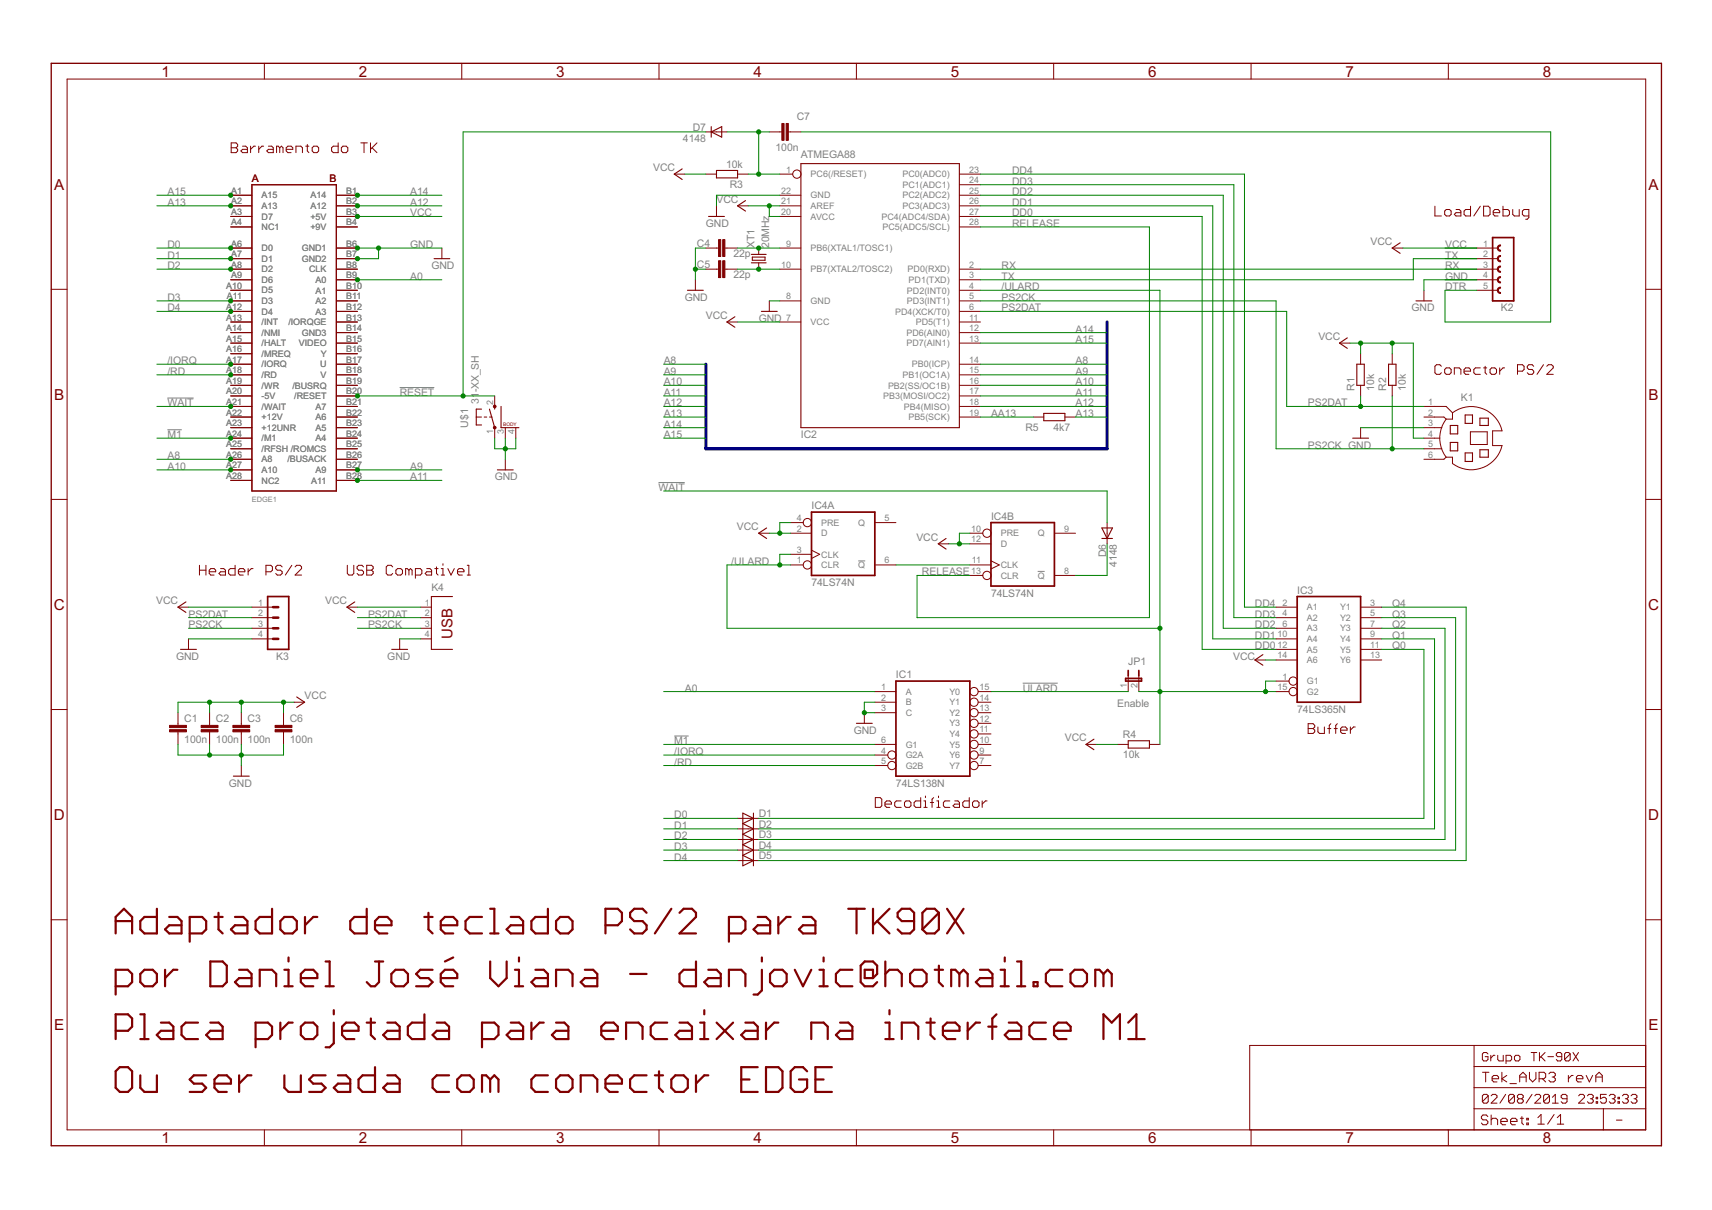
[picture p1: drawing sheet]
<svg xmlns="http://www.w3.org/2000/svg" width="297mm" height="210mm" viewBox="0 0 297 210" stroke-linecap="round" stroke-linejoin="round" font-family="sans-serif">
<defs><g id="words">
<g font-size="2.9" fill="#800000">
<text x="28" y="13.3">1</text>
<text x="62.3" y="13.3">2</text>
<text x="96.5" y="13.3">3</text>
<text x="130.7" y="13.3">4</text>
<text x="165" y="13.3">5</text>
<text x="199.2" y="13.3">6</text>
<text x="233.4" y="13.3">7</text>
<text x="267.7" y="13.3">8</text>
<text x="9.4" y="32.9">A</text>
<text x="286" y="32.9">A</text>
<text x="9.4" y="69.3">B</text>
<text x="286" y="69.3">B</text>
<text x="9.3" y="105.8">C</text>
<text x="286" y="105.8">C</text>
<text x="78.5" y="110.8" transform="rotate(-90 78.5 110.8)">USB</text>
<text x="9.3" y="142.3">D</text>
<text x="286" y="142.3">D</text>
<text x="9.4" y="178.7">E</text>
<text x="286" y="178.7">E</text>
<text x="28" y="198.3">1</text>
<text x="62.3" y="198.3">2</text>
<text x="96.5" y="198.3">3</text>
<text x="130.7" y="198.3">4</text>
<text x="165" y="198.3">5</text>
<text x="199.2" y="198.3">6</text>
<text x="233.4" y="198.3">7</text>
<text x="267.7" y="198.3">8</text>
</g>
<g font-size="2" fill="#808080">
<text x="120.2" y="22.7">D7</text>
<text x="138.2" y="20.8">C7</text>
<text x="113.3" y="29.7">VCC</text>
<text x="118.5" y="24.6">4148</text>
<text x="126" y="29.1">10k</text>
<text x="134.6" y="26.3">100n</text>
<text x="139" y="27.5">ATMEGA88</text>
<text x="29" y="33.9">A15</text>
<text x="29" y="35.7">A13</text>
<text x="71.2" y="33.9">A14</text>
<text x="71.2" y="35.7">A12</text>
<text x="124.3" y="35.2">VCC</text>
<text x="126.6" y="32.6">R3</text>
<text x="175.6" y="30.2">DD4</text>
<text x="175.6" y="32">DD3</text>
<text x="175.6" y="33.9">DD2</text>
<text x="175.6" y="35.7">DD1</text>
<text x="71.2" y="37.5">VCC</text>
<text x="122.5" y="39.4">GND</text>
<text x="175.6" y="37.5">DD0</text>
<text x="175.6" y="39.4">RELEASE</text>
<text x="29" y="43">D0</text>
<text x="29" y="44.9">D1</text>
<text x="29" y="46.7">D2</text>
<text x="71.2" y="43">GND</text>
<text x="74.8" y="46.7">GND</text>
<text x="120.9" y="42.8">C4</text>
<text x="120.9" y="46.4">C5</text>
<text x="127.2" y="44.6">22p</text>
<text x="130.9" y="43" transform="rotate(-90 130.9 43)">XT1</text>
<text x="133.5" y="43" transform="rotate(-90 133.5 43)">20MHz</text>
<text x="173.8" y="46.7">RX</text>
<text x="237.8" y="42.5">VCC</text>
<text x="250.7" y="43">VCC</text>
<text x="250.7" y="46.7">RX</text>
<text x="250.7" y="44.9">TX</text>
<text x="29" y="52.2">D3</text>
<text x="71.2" y="48.5">A0</text>
<text x="118.8" y="52.2">GND</text>
<text x="127.2" y="48.3">22p</text>
<text x="173.8" y="52.2">PS2CK</text>
<text x="173.8" y="50.4">/ULARD</text>
<text x="173.8" y="48.5">TX</text>
<text x="250.7" y="48.5">GND</text>
<text x="250.7" y="50.4">DTR</text>
<text x="29" y="54">D4</text>
<text x="122.5" y="55.3">VCC</text>
<text x="131.6" y="55.9">GND</text>
<text x="173.8" y="54">PS2DAT</text>
<text x="186.6" y="59.5">A15</text>
<text x="186.6" y="57.7">A14</text>
<text x="228.7" y="59">VCC</text>
<text x="244.9" y="54">GND</text>
<text x="260.4" y="54">K2</text>
<text x="29" y="63.2">/IORQ</text>
<text x="29" y="65">/RD</text>
<text x="115.1" y="65">A9</text>
<text x="115.1" y="63.2">A8</text>
<text x="186.6" y="65">A9</text>
<text x="186.6" y="63.2">A8</text>
<text x="29" y="70.5">WAIT</text>
<text x="69.3" y="68.7">RESET</text>
<text x="83.1" y="70.1" transform="rotate(-90 83.1 70.1)">31-X _SH</text>
<text x="115.1" y="70.5">A12</text>
<text x="115.1" y="68.7">A11</text>
<text x="115.1" y="66.9">A10</text>
<text x="186.6" y="70.5">A12</text>
<text x="186.6" y="68.7">A11</text>
<text x="186.6" y="66.9">A10</text>
<text x="226.9" y="70.5">PS2DAT</text>
<text x="235" y="67.8" transform="rotate(-90 235 67.8)">R1</text>
<text x="238.4" y="67.8" transform="rotate(-90 238.4 67.8)">10k</text>
<text x="240.5" y="67.8" transform="rotate(-90 240.5 67.8)">R2</text>
<text x="243.9" y="67.8" transform="rotate(-90 243.9 67.8)">10k</text>
<text x="253.5" y="69.6">K1</text>
<text x="29" y="76">M1</text>
<text x="81.3" y="74.2" transform="rotate(-90 81.3 74.2)">U$1</text>
<text x="115.1" y="76">A15</text>
<text x="115.1" y="74.2">A14</text>
<text x="115.1" y="72.3">A13</text>
<text x="139" y="76">IC2</text>
<text x="171.9" y="72.3">AA13</text>
<text x="177.9" y="74.7">R5</text>
<text x="182.8" y="74.7">4k7</text>
<text x="186.6" y="72.3">A13</text>
<text x="226.9" y="77.8">PS2CK GND</text>
<text x="29" y="81.5">A10</text>
<text x="29" y="79.7">A8</text>
<text x="71.2" y="81.5">A9</text>
<text x="71.2" y="83.3">A11</text>
<text x="85.8" y="83.3">GND</text>
<text x="114.3" y="85.2">WAIT</text>
<text x="140.8" y="88.4">IC4A</text>
<text x="127.8" y="92">VCC</text>
<text x="159" y="93.8">VCC</text>
<text x="171.9" y="90.2">IC4B</text>
<text x="126.9" y="98">/ULARD</text>
<text x="140.8" y="101.7">74LS74N</text>
<text x="160" y="99.8">RELEASE</text>
<text x="191.9" y="96.6" transform="rotate(-90 191.9 96.6)">D6</text>
<text x="193.8" y="98.3" transform="rotate(-90 193.8 98.3)">4148</text>
<text x="27.1" y="104.8">VCC</text>
<text x="32.7" y="107.2">PS2DAT</text>
<text x="56.4" y="104.8">VCC</text>
<text x="63.9" y="107.2">PS2DAT</text>
<text x="74.8" y="102.6">K4</text>
<text x="171.9" y="103.5">74LS74N</text>
<text x="217.7" y="105.3">DD4</text>
<text x="217.7" y="107.2">DD3</text>
<text x="225.1" y="103">IC3</text>
<text x="241.6" y="107.2">Q3</text>
<text x="241.6" y="105.3">Q4</text>
<text x="32.7" y="109">PS2CK</text>
<text x="63.9" y="109">PS2CK</text>
<text x="217.7" y="109">DD2</text>
<text x="217.7" y="110.8">DD1</text>
<text x="217.7" y="112.7">DD0</text>
<text x="241.6" y="112.7">Q0</text>
<text x="241.6" y="109">Q2</text>
<text x="241.6" y="110.8">Q1</text>
<text x="30.6" y="114.5">GND</text>
<text x="47.9" y="114.5">K3</text>
<text x="67.2" y="114.5">GND</text>
<text x="118.8" y="120">A0</text>
<text x="155.5" y="117.7">IC1</text>
<text x="177.4" y="120">ULARD</text>
<text x="195.8" y="115.4">JP1</text>
<text x="214" y="114.5">VCC</text>
<text x="32" y="125.2">C1</text>
<text x="37.5" y="125.2">C2</text>
<text x="43" y="125.2">C3</text>
<text x="50.3" y="125.2">C6</text>
<text x="52.9" y="121.3">VCC</text>
<text x="193.8" y="122.6">Enable</text>
<text x="225.1" y="123.6">74LS365N</text>
<text x="32" y="128.9">100n</text>
<text x="37.5" y="128.9">100n</text>
<text x="43" y="128.9">100n</text>
<text x="50.3" y="128.9">100n</text>
<text x="117" y="131">/IORQ</text>
<text x="117" y="129.1">M1</text>
<text x="148.1" y="127.3">GND</text>
<text x="184.8" y="128.6">VCC</text>
<text x="194.8" y="131.5">10k</text>
<text x="194.8" y="128.1">R4</text>
<text x="39.7" y="136.5">GND</text>
<text x="117" y="132.8">/RD</text>
<text x="155.5" y="136.5">74LS138N</text>
<text x="117" y="142">D0</text>
<text x="117" y="143.8">D1</text>
<text x="131.6" y="143.6">D2</text>
<text x="131.6" y="141.8">D1</text>
<text x="117" y="145.6">D2</text>
<text x="117" y="147.5">D3</text>
<text x="117" y="149.3">D4</text>
<text x="131.6" y="147.3">D4</text>
<text x="131.6" y="145.4">D3</text>
<text x="131.6" y="149.1">D5</text>
</g>
<g font-size="2" fill="#800000">
<text x="43.7" y="31.5">A</text>
<text x="57.1" y="31.5">B</text>
</g>
<g font-size="1.7" fill="#808080">
<text x="136.4" y="30">1</text>
<text x="168.1" y="30">23</text>
<text x="40.1" y="33.6">A1</text>
<text x="40.1" y="35.5">A2</text>
<text x="45.4" y="34.4">A15</text>
<text x="53.9" y="34.4">A14</text>
<text x="60" y="35.5">B2</text>
<text x="60" y="33.6">B1</text>
<text x="135.5" y="33.6">22</text>
<text x="135.5" y="35.5">21</text>
<text x="140.7" y="34.4">GND</text>
<text x="140.7" y="30.8">PC6(/RESET)</text>
<text x="156.6" y="34.4">PC2(ADC2)</text>
<text x="156.6" y="32.6">PC1(ADC1)</text>
<text x="156.6" y="30.8">PC0(ADC0)</text>
<text x="168.1" y="35.5">26</text>
<text x="168.1" y="33.6">25</text>
<text x="168.1" y="31.8">24</text>
<text x="40.1" y="37.3">A3</text>
<text x="40.1" y="39.1">A4</text>
<text x="45.4" y="36.3">A13</text>
<text x="45.4" y="38.1">D7</text>
<text x="45.4" y="39.9">NC1</text>
<text x="53.9" y="39.9">+9V</text>
<text x="53.9" y="38.1">+5V</text>
<text x="53.9" y="36.3">A12</text>
<text x="60" y="39.1">B4</text>
<text x="60" y="37.3">B3</text>
<text x="135.5" y="37.3">20</text>
<text x="140.7" y="36.3">AREF</text>
<text x="140.7" y="38.1">AVCC</text>
<text x="153" y="38.1">PC4(ADC4/SDA)</text>
<text x="153.1" y="39.9">PC5(ADC5/SCL)</text>
<text x="156.6" y="36.3">PC3(ADC3)</text>
<text x="168.1" y="39.1">28</text>
<text x="168.1" y="37.3">27</text>
<text x="40.1" y="42.8">A6</text>
<text x="40.1" y="44.6">A7</text>
<text x="40.1" y="46.4">A8</text>
<text x="45.4" y="43.6">D0</text>
<text x="45.4" y="45.4">D1</text>
<text x="45.4" y="47.2">D2</text>
<text x="52.4" y="45.4">GND2</text>
<text x="52.4" y="43.6">GND1</text>
<text x="53.6" y="47.3">CLK</text>
<text x="60" y="46.4">B8</text>
<text x="60" y="44.6">B7</text>
<text x="60" y="42.8">B6</text>
<text x="135.5" y="46.4">10</text>
<text x="136.4" y="42.8">9</text>
<text x="140.7" y="47.2">PB7(XTAL2/TOSC2)</text>
<text x="140.7" y="43.6">PB6(XTAL1/TOSC1)</text>
<text x="157.5" y="47.3">PD0(RXD)</text>
<text x="168.1" y="46.4">2</text>
<text x="257.3" y="42.8">1</text>
<text x="257.3" y="44.6">2</text>
<text x="257.3" y="46.4">3</text>
<text x="39.2" y="50.1">A10</text>
<text x="39.2" y="53.8">A12</text>
<text x="39.3" y="51.9">A11</text>
<text x="40.1" y="48.3">A9</text>
<text x="45.4" y="49.1">D6</text>
<text x="45.4" y="50.9">D5</text>
<text x="45.4" y="52.7">D3</text>
<text x="54.8" y="52.7">A2</text>
<text x="54.8" y="50.9">A1</text>
<text x="54.8" y="49.1">A0</text>
<text x="60" y="53.8">B12</text>
<text x="60" y="51.9">B11</text>
<text x="60" y="50.1">B10</text>
<text x="60" y="48.3">B9</text>
<text x="136.4" y="51.9">8</text>
<text x="140.7" y="52.7">GND</text>
<text x="157.4" y="52.7">PD3(INT1)</text>
<text x="157.4" y="50.9">PD2(INT0)</text>
<text x="157.6" y="49.1">PD1(TXD)</text>
<text x="168.1" y="53.8">6</text>
<text x="168.1" y="51.9">5</text>
<text x="168.1" y="50.1">4</text>
<text x="168.1" y="48.3">3</text>
<text x="257.3" y="48.3">4</text>
<text x="257.3" y="50.1">5</text>
<text x="39.2" y="55.6">A13</text>
<text x="39.2" y="57.4">A14</text>
<text x="39.2" y="59.3">A15</text>
<text x="45.4" y="54.6">D4</text>
<text x="45.4" y="56.4">/INT</text>
<text x="45.4" y="58.2">/NMI</text>
<text x="50" y="56.4">/IORQGE</text>
<text x="52.4" y="58.2">GND3</text>
<text x="54.8" y="54.6">A3</text>
<text x="60" y="57.4">B14</text>
<text x="60" y="59.3">B15</text>
<text x="60" y="55.6">B13</text>
<text x="136.4" y="55.6">7</text>
<text x="140.7" y="56.4">VCC</text>
<text x="155.3" y="54.6">PD4(XCK/T0)</text>
<text x="157.3" y="58.2">PD6(AIN0)</text>
<text x="158.9" y="56.4">PD5(T1)</text>
<text x="168.1" y="59.3">13</text>
<text x="168.1" y="57.4">12</text>
<text x="168.1" y="55.6">11</text>
<text x="39.2" y="61.1">A16</text>
<text x="39.2" y="62.9">A17</text>
<text x="39.2" y="64.8">A18</text>
<text x="45.4" y="60.1">/HALT</text>
<text x="45.4" y="61.9">/MREQ</text>
<text x="45.4" y="63.7">/IORQ</text>
<text x="45.4" y="65.6">/RD</text>
<text x="51.8" y="60.1">VIDEO</text>
<text x="55.5" y="63.7">U</text>
<text x="55.6" y="65.6">V</text>
<text x="55.7" y="61.9">Y</text>
<text x="60" y="64.8">B18</text>
<text x="60" y="62.9">B17</text>
<text x="60" y="61.1">B16</text>
<text x="156.6" y="65.6">PB1(OC1A)</text>
<text x="157.3" y="60.1">PD7(AIN1)</text>
<text x="158.2" y="63.7">PB0(ICP)</text>
<text x="168.1" y="64.8">15</text>
<text x="168.1" y="62.9">14</text>
<text x="39.2" y="66.6">A19</text>
<text x="39.2" y="68.4">A20</text>
<text x="39.2" y="70.3">A21</text>
<text x="45.4" y="67.4">/WR</text>
<text x="45.4" y="69.2">-5V</text>
<text x="45.4" y="71.1">/WAIT</text>
<text x="50.7" y="67.4">/BUSRQ</text>
<text x="51.1" y="69.2">/RESET</text>
<text x="54.8" y="71.1">A7</text>
<text x="60" y="70.3">B21</text>
<text x="60" y="68.4">B20</text>
<text x="60" y="66.6">B19</text>
<text x="85.6" y="70.3" transform="rotate(-90 85.6 70.3)">2</text>
<text x="153.2" y="69.2">PB3(MOSI/OC2)</text>
<text x="154.1" y="67.4">PB2(SS/OC1B)</text>
<text x="156.8" y="71.1">PB4(MISO)</text>
<text x="168.1" y="70.3">18</text>
<text x="168.1" y="68.4">17</text>
<text x="168.1" y="66.6">16</text>
<text x="247.8" y="70.3">1</text>
<text x="39.2" y="72.1">A22</text>
<text x="39.2" y="73.9">A23</text>
<text x="39.2" y="75.8">A24</text>
<text x="39.2" y="77.6">A25</text>
<text x="45.4" y="72.9">+12V</text>
<text x="45.4" y="74.7">+12UNR</text>
<text x="45.4" y="76.6">/M1</text>
<text x="54.8" y="76.6">A4</text>
<text x="54.8" y="74.7">A5</text>
<text x="54.8" y="72.9">A6</text>
<text x="60" y="77.6">B25</text>
<text x="60" y="75.8">B24</text>
<text x="60" y="73.9">B23</text>
<text x="60" y="72.1">B22</text>
<text x="85.6" y="75.3" transform="rotate(-90 85.6 75.3)">1</text>
<text x="87.4" y="75.3" transform="rotate(-90 87.4 75.3)">3</text>
<text x="89.2" y="75.3" transform="rotate(-90 89.2 75.3)">4</text>
<text x="157.6" y="72.9">PB5(SCK)</text>
<text x="168.1" y="72.1">19</text>
<text x="247.8" y="72.1">2</text>
<text x="247.8" y="73.9">3</text>
<text x="247.8" y="75.8">4</text>
<text x="247.8" y="77.6">5</text>
<text x="39.2" y="79.4">A26</text>
<text x="39.2" y="81.3">A27</text>
<text x="39.2" y="83.1">A28</text>
<text x="45.4" y="78.4">/RFSH //ROMCS</text>
<text x="45.4" y="80.2">A8</text>
<text x="45.4" y="82.1">A10</text>
<text x="45.4" y="83.9">NC2</text>
<text x="45.4" y="78.4">/RFSH ROMCS</text>
<text x="49.9" y="80.2">/BUSACK</text>
<text x="54" y="83.9">A11</text>
<text x="54.8" y="82.1">A9</text>
<text x="60" y="83.1">B28</text>
<text x="60" y="81.3">B27</text>
<text x="60" y="79.4">B26</text>
<text x="247.8" y="79.4">6</text>
<text x="138.2" y="92.2">2</text>
<text x="138.2" y="95.9">3</text>
<text x="138.2" y="90.4">4</text>
<text x="142.5" y="93">D</text>
<text x="142.5" y="91.2">PRE</text>
<text x="148.9" y="91.2">Q</text>
<text x="153.5" y="90.4">5</text>
<text x="168.5" y="94.1">12</text>
<text x="168.5" y="92.2">10</text>
<text x="173.6" y="94.9">D</text>
<text x="173.6" y="93">PRE</text>
<text x="180" y="93.1">Q</text>
<text x="184.6" y="92.2">9</text>
<text x="138.2" y="97.7">1</text>
<text x="142.5" y="98.5">CLR</text>
<text x="142.5" y="96.7">CLK</text>
<text x="148.9" y="98.5">Q</text>
<text x="153.5" y="97.7">6</text>
<text x="168.5" y="99.6">13</text>
<text x="168.6" y="97.7">11</text>
<text x="173.6" y="100.4">CLR</text>
<text x="173.6" y="98.5">CLK</text>
<text x="180" y="100.4">Q</text>
<text x="184.6" y="99.6">8</text>
<text x="44.8" y="105.1">1</text>
<text x="44.8" y="106.9">2</text>
<text x="73.7" y="105.1">1</text>
<text x="73.7" y="106.9">2</text>
<text x="222.5" y="105.1">2</text>
<text x="222.5" y="106.9">4</text>
<text x="226.8" y="105.9">A1</text>
<text x="226.8" y="107.7">A2</text>
<text x="232.5" y="105.9">Y1</text>
<text x="232.5" y="107.7">Y2</text>
<text x="237.8" y="105.1">3</text>
<text x="237.8" y="106.9">5</text>
<text x="44.8" y="108.7">3</text>
<text x="44.8" y="110.6">4</text>
<text x="73.7" y="108.7">3</text>
<text x="73.7" y="110.6">4</text>
<text x="221.7" y="110.6">10</text>
<text x="221.7" y="112.4">12</text>
<text x="222.5" y="108.7">6</text>
<text x="226.8" y="109.5">A3</text>
<text x="226.8" y="111.4">A4</text>
<text x="226.8" y="113.2">A5</text>
<text x="232.5" y="109.5">Y3</text>
<text x="232.5" y="111.4">Y4</text>
<text x="232.5" y="113.2">Y5</text>
<text x="237.8" y="108.7">7</text>
<text x="237.8" y="110.6">9</text>
<text x="237.8" y="112.4">11</text>
<text x="152.9" y="119.7">1</text>
<text x="170" y="119.7">15</text>
<text x="195.5" y="119.3" transform="rotate(-90 195.5 119.3)">1</text>
<text x="197.3" y="119.3" transform="rotate(-90 197.3 119.3)">2</text>
<text x="221.7" y="114.2">14</text>
<text x="221.7" y="119.7">15</text>
<text x="222.5" y="117.9">1</text>
<text x="226.8" y="118.7">G1</text>
<text x="226.8" y="115">A6</text>
<text x="232.5" y="115">Y6</text>
<text x="237.8" y="114.2">13</text>
<text x="152.9" y="121.6">2</text>
<text x="152.9" y="123.4">3</text>
<text x="157.1" y="120.5">A</text>
<text x="157.1" y="122.4">B</text>
<text x="157.1" y="124.2">C</text>
<text x="164.7" y="124.2">Y2</text>
<text x="164.7" y="122.4">Y1</text>
<text x="164.7" y="120.5">Y0</text>
<text x="170" y="125.2">12</text>
<text x="170" y="123.4">13</text>
<text x="170" y="121.6">14</text>
<text x="226.8" y="120.5">G2</text>
<text x="152.9" y="130.7">4</text>
<text x="152.9" y="128.9">6</text>
<text x="157.1" y="131.5">G2A</text>
<text x="157.1" y="129.7">G1</text>
<text x="164.7" y="131.5">Y6</text>
<text x="164.7" y="129.7">Y5</text>
<text x="164.7" y="127.9">Y4</text>
<text x="164.7" y="126">Y3</text>
<text x="170" y="130.7">9</text>
<text x="170" y="128.9">10</text>
<text x="170" y="127.1">11</text>
<text x="152.9" y="132.5">5</text>
<text x="157.1" y="133.4">G2B</text>
<text x="164.7" y="133.4">Y7</text>
<text x="170" y="132.5">7</text>
</g>
<text font-size="1.4" fill="#808080" x="43.7" y="87">EDGE1</text>
<text font-size=".9" fill="#800000" x="87.3" y="73.8">BODY</text>
</g></defs>
<path d="M29 69h4.6M29 74.5h2.5M69.3 67.2h6.1M114.3 83.7h4.5M148.9 97.3h1.2M180 99.1h1.3M177.4 118.5h6.1M117 127.7h2.5" fill="none" stroke="#808080" stroke-width=".17"/>
<g fill="none" stroke="#800000" stroke-width=".17">
<path d="M11.6 13.7h273.9v182.3h-273.9zM45.9 11v2.7M80.1 11v2.7M114.3 11v2.7M148.6 11v2.7M182.8 11v2.7M217.1 11v2.7M251.3 11v2.7M40 33.9h3.7M40 35.7h3.7M40 37.5h3.7M40 39.4h3.7"/>
<path d="M40.1 24.8h.9l.2 .3v.3l-.2 .2 .2 .3v.3l-.2 .3h-.9zM40.1 25.6h.9M42.1 25.4h.5l.3 .2v.9h-.8l-.3-.3 .3-.3h.8M43.5 25.4v1.1M44.3 25.4h-.3l-.5 .5M44.9 25.4v1.1M45.7 25.4h-.3l-.5 .5M46.6 25.4h.5l.3 .2v.9h-.8l-.3-.3 .3-.3h.8M48.5 25.6l-.2-.2h-.3v1.1M48.5 25.6v.9M48.5 25.6l.3-.2 .3 .2v.9M49.7 25.9h1.1v-.3l-.3-.2h-.5l-.3 .2v.6l.3 .3h.5"/>
<path d="M51.4 26.5v-1.1h.8l.3 .2v.9M53 25.4h.6M53.3 25.1v1.1l.3 .3M54.2 25.6l.2-.2h.6l.3 .2v.6l-.3 .3h-.6l-.2-.3zM58.4 33.9h3.6M58.4 35.7h3.6M58.4 37.5h3.6M58.4 39.4h3.6M58.7 24.8v1.7h-.9l-.3-.3v-.6l.3-.2h.9M59.2 25.6l.3-.2h.6l.2 .2v.6l-.2 .3h-.6l-.3-.3zM62.6 24.8h1.1M63.2 24.8v1.7"/>
<path d="M64.3 24.8v1.7M64.6 25.6l.8 .9M65.4 24.8l-1.1 1.1M117 30.2h1.8M122.5 30.2h1.8M122.5 22.9h3.6M124.3 35.7v1.8M128 35.7h1.8M128 30.2h1.8M133.5 22.9h2.2M135.3 33.9h3.7M135.3 35.7h3.7"/>
<path d="M135.3 37.5h3.7M135.3 30.2h2.2M136.8 22.9h2.2M166.5 33.9h3.6M166.5 35.7h3.6M166.5 37.5h3.6M166.5 39.4h3.6M166.5 30.2h3.6M166.5 32h3.6M249 35.8v1.7h1.1M250.9 36.3h.6l.3 .3v.6l-.3 .3h-.6l-.2-.3v-.6zM252.6 36.3h.6l.3 .3v.9h-.9l-.3-.3 .3-.3h.9"/>
<path d="M255.1 35.8v1.7h-.8l-.3-.3v-.6l.3-.3h.8M256.8 35.8l-1.1 1.7M257.4 35.8h.8l.3 .3v1.1l-.3 .3h-.8zM259.1 36.9h1.1v-.3l-.3-.3h-.5l-.3 .3v.6l.3 .3h.5M260.8 35.8v1.7h.8l.3-.3v-.6l-.3-.3h-.8M262.5 36.3v.9l.2 .3h.9v-1.2M265.3 37.5h-.9l-.3-.3v-.6l.3-.3h.9v1.4l-.3 .3h-.3M8.9 50.2h2.7M40 43h3.7M40 44.9h3.7M40 46.7h3.7M40 48.5h3.7"/>
<path d="M40 50.4h3.7M40 52.2h3.7M40 54h3.7M40 55.9h3.7M40 57.7h3.7M40 59.5h3.7M58.4 43h3.6M58.4 44.9h3.6M58.4 46.7h3.6M58.4 48.5h3.6M58.4 50.4h3.6M58.4 52.2h3.6"/>
<path d="M58.4 54h3.6M58.4 55.9h3.6M58.4 57.7h3.6M58.4 59.5h3.6M76.7 43v1.9M120.6 48.5v1.9M122.5 43h2.2M122.5 46.7h2.2M125.8 43h2.2M125.8 46.7h2.2M126.1 55.9h1.9M131.6 43v1.1"/>
<path d="M131.6 45.6v1.1M133.5 52.2v1.8M135.3 43h3.7M135.3 46.7h3.7M135.3 52.2h3.7M135.3 55.9h3.7M166.5 46.7h3.6M166.5 48.5h3.6M166.5 50.4h3.6M166.5 52.2h3.6M166.5 54h3.6M166.5 55.9h3.6"/>
<path d="M166.5 57.7h3.6M166.5 59.5h3.6M232.4 59.5h1.8M241.6 43h1.8M247.1 50.4v1.8M256.2 43h3.7M256.2 44.9h3.7M256.2 46.7h3.7M256.2 48.5h3.7M256.2 50.4h3.7M285.5 50.2h2.8M40 61.4h3.7"/>
<path d="M40 63.2h3.7M40 65h3.7M40 66.8h3.7M40 68.7h3.7M40 70.5h3.7M40 72.3h3.7M40 74.2h3.7M40 76h3.7M40 77.9h3.7M40 79.7h3.7M58.4 61.4h3.6M58.4 63.2h3.6"/>
<path d="M58.4 65h3.6M58.4 66.8h3.6M58.4 68.7h3.6M58.4 70.5h3.6M58.4 72.3h3.6M58.4 74.2h3.6M58.4 76h3.6M58.4 77.9h3.6M58.4 79.7h3.6M82.6 72.3h.9M84 72.3h.5M84.9 72.3h.5"/>
<path d="M85.8 68.7v1.8M85.8 74.2v1.8M87.7 74.2v1.8M87.7 79.7v1.8M89.5 74.2v1.8M166.5 63.2h3.6M166.5 65h3.6M166.5 66.8h3.6M166.5 68.7h3.6M166.5 70.5h3.6M166.5 72.3h3.6M179.3 72.3h1.8"/>
<path d="M184.8 72.3h1.8M236.1 61.4v1.8M236.1 66.8v1.9M236.1 74.2v1.8M241.6 61.4v1.8M241.6 66.8v1.9M247.1 70.5h3.8l1.1 1.1M247.1 72.3h3.4l.4 .4M247.1 74.2h3.1M247.1 76h2.7M247.1 77.9h3.1M250.1 63.5l-.3-.2h-.6l-.2 .2v1.2l.2 .2h.6l.3-.2"/>
<path d="M250.7 64.1l.2-.3h.6l.3 .3v.6l-.3 .2h-.6l-.2-.2zM250.9 72.7a5.5 5.5 0 0 0 0 6.6M250.9 79.3l-.4 .4h-3.4M252 71.6a5.5 5.5 0 0 1 8.6 3.1M252 71.6v1.1h-1.1M252.3 64.9v-1.1h.9l.3 .3v.8M254 64.4h1.1v-.3l-.2-.3h-.6l-.3 .3v.6l.3 .2h.6M255.1 74.9h2.9v2.2h-2.9zM256.8 63.8h-.8l-.3 .3v.6l.3 .2h.8M257.4 63.8h.6M257.7 63.5v1.2l.3 .2M258.5 64.1l.3-.3h.6l.3 .3v.6l-.3 .2h-.6l-.3-.2z"/>
<path d="M260.2 63.8v1.1M260.6 77.3a5.5 5.5 0 0 1-8.6 3.1v-1.1h-1.1M260.6 74.7h-1.6v2.6h1.6M261 63.8h-.2l-.6 .6M263.3 64.4h.8l.3-.3v-.6l-.3-.2h-.8v1.6M266.1 63.5l-.3-.2h-.5l-.3 .2v.3l.3 .3h.5l.3 .3v.3l-.3 .2h-.5l-.3-.2M267.8 63.3l-1.1 1.6M268.4 63.5l.2-.2h.6l.3 .2v.3l-1.1 1.1h1.1M8.9 86.6h2.7M34.6 98.1v1.7M34.6 98.9h1.1M35.7 98.1v1.7"/>
<path d="M36.3 99.2h1.1v-.3l-.3-.3h-.5l-.3 .3v.6l.3 .3h.5M38.3 98.6h.5l.3 .3v.9h-.8l-.3-.3 .3-.3h.8M40 81.5h3.7M40 83.3h3.7M40.8 98.1v1.7h-.8l-.3-.3v-.6l.3-.3h.8M41.4 99.2h1.1v-.3l-.3-.3h-.6l-.2 .3v.6l.2 .3h.6M43.1 98.6v1.2M43.9 98.6h-.3l-.5 .6M46.1 99.2h.9l.3-.3v-.6l-.3-.2h-.9v1.7M49 98.3l-.3-.2h-.6l-.3 .2v.3l.3 .3h.6l.3 .3v.3l-.3 .3h-.6l-.3-.3M50.6 98.1l-1.1 1.7M51.2 98.3l.3-.2h.5l.3 .2v.3l-1.1 1.2h1.1"/>
<path d="M58.4 81.5h3.6M58.4 83.3h3.6M60.3 98.1v1.4l.2 .3h.6l.3-.3v-1.4M63.1 98.3l-.3-.2h-.6l-.2 .2v.3l.2 .3h.6l.3 .3v.3l-.3 .3h-.6l-.2-.3M63.6 98.9h.9M63.6 98.1h.9l.2 .2v.3l-.2 .3 .2 .3v.3l-.2 .3h-.9zM68.1 98.3l-.2-.2h-.6l-.3 .2v1.2l.3 .3h.6l.2-.3M68.7 98.9l.3-.3h.5l.3 .3v.6l-.3 .3h-.5l-.3-.3zM71 98.9l-.3-.3h-.3v1.2M71 98.9v.9M71 98.9l.2-.3 .3 .3v.9M72.1 99.8h.8l.3-.3v-.6l-.3-.3h-.8v1.7"/>
<path d="M74 98.6h.6l.3 .3v.9h-.9l-.2-.3 .2-.3h.9M75.4 98.6h.6M75.7 98.3v1.2l.3 .3M76.6 99.8h.5M76.6 98.6h.3v1.2M76.9 97.8v.3M77.7 98.6l.6 1.2 .5-1.2M79.4 99.2h1.1v-.3l-.3-.3h-.5l-.3 .3v.6l.3 .3h.5M81.1 99.8h.5M81.1 98.1h.2v1.7M131.6 92.5h1.9M137.1 98h2.3"/>
<path d="M137.1 92.5h3.7M137.1 96.2h3.7M137.1 90.7h2.3M140.8 95.4l1.4 .8-1.4 .7M151.8 98h3.6M151.8 90.7h3.6M162.8 94.3h1.8M168.3 98h3.6M168.3 92.5h2.2M168.3 99.8h2.2M168.3 94.3h3.6M171.9 97.3l1.5 .7-1.5 .7"/>
<path d="M182.9 92.5h3.7M182.9 99.8h3.7M192.1 90.7v3.6M285.5 86.6h2.8M30.9 105.3h1.8M32.7 110.8v1.8M43.7 105.3h3.7M43.7 107.1h3.7M43.7 109h3.7M43.7 110.8h3.7M60.2 105.3h1.8M69.3 110.8v1.8"/>
<path d="M73 105.3h1.8M73 107.1h1.8M73 109h1.8M73 110.8h1.8M151.8 120h3.6M169.7 120h2.2M195.7 117.2v2.8M197.6 117.2v2.8M217.7 114.5h1.9M221.4 118.2h2.2M221.4 105.3h3.7M221.4 107.1h3.7"/>
<path d="M221.4 109h3.7M221.4 110.8h3.7M221.4 112.6h3.7M221.4 114.5h3.7M221.4 120h2.2M236.1 105.3h3.6M236.1 107.1h3.6M236.1 109h3.6M236.1 110.8h3.6M236.1 112.6h3.6M236.1 114.5h3.6M8.9 123.1h2.7"/>
<path d="M30.9 123.6v2.2M30.9 126.9v2.2M36.4 123.6v2.2M36.4 126.9v2.2M41.9 123.6v2.2M41.9 126.9v2.2M41.9 132.8v1.8M49.2 123.6v2.2M49.2 126.9v2.2M51 121.8h1.9M150 123.6v1.9M151.8 121.8h3.6"/>
<path d="M151.8 123.6h3.6M151.8 131h2.2M151.8 132.8h2.2M151.8 129.1h3.6M151.9 138.4h.8l.3 .2v1.2l-.3 .3h-.8zM153.5 139.5h1.2v-.3l-.3-.3h-.6l-.3 .3v.6l.3 .3h.6M156.4 138.9h-.9l-.3 .3v.6l.3 .3h.9M156.9 139.2l.3-.3h.6l.3 .3v.6l-.3 .3h-.6l-.3-.3zM159.7 138.4v1.7h-.8l-.3-.3v-.6l.3-.3h.8M160.3 138.9h.3v1.2M160.6 138.1v.3M161.4 139.2h.6"/>
<path d="M162 138.4l-.3 .2v1.5M162.5 138.9h.3v1.2M162.8 138.1v.3M164.8 138.9h-.8l-.3 .3v.6l.3 .3h.8M165.7 138.9h.5l.3 .3v.9h-.8l-.3-.3 .3-.3h.8M168.2 138.4v1.7h-.9l-.3-.3v-.6l.3-.3h.9M169 138.9h.6l.3 .3v.6l-.3 .3h-.6l-.3-.3v-.6zM169.7 121.8h2.2M169.7 123.6h2.2M169.7 131h2.2M169.7 132.8h2.2M169.7 129.1h2.2"/>
<path d="M169.7 127.3h2.2M169.7 125.5h2.2M170.4 138.9v1.2M171.3 138.9h-.3l-.6 .6M188.4 129.1h1.9M193.9 129.1h1.8M199.4 129.1h1.9M227 125.5h.8l.3 .3v.3l-.3 .3 .3 .3v.3l-.3 .2h-.8zM227 126.4h.8M228.7 126.1v.9l.2 .2h.9v-1.1M230.4 126.4h.5M230.9 125.5l-.3 .3v1.4"/>
<path d="M231.5 126.4h.5M232 125.5l-.2 .3v1.4M232.6 126.7h1.1v-.3l-.3-.3h-.5l-.3 .3v.6l.3 .2h.5M234.3 126.1v1.1M235.1 126.1h-.3l-.5 .6M285.5 123.1h2.8M8.9 159.6h2.7M128 147.5h3.6M128 143.8h3.6M128 145.6h3.6M128 149.3h3.6M128 142h3.6"/>
<path d="M160.3 140.1h.6M162.5 140.1h.6M285.5 159.6h2.8M45.9 196v2.8M80.1 196v2.8M114.3 196v2.8M148.6 196v2.8M182.8 196v2.8M217.1 196v2.8M251.3 196v2.8M255.8 192.3h29.7M255.8 181.4v14.6"/>
<path d="M255.8 188.7h29.7M255.8 185h29.7M257.2 186h1.1M257.8 186v1.7M258.1 193.7l-.2-.3h-.6l-.3 .3v.3l.3 .3h.6l.2 .2v.3l-.2 .3h-.6l-.3-.3M258.2 182.8l-.3-.2h-.5l-.2 .2v1l.2 .2h.5l.3-.2v-.5h-.5M258.2 190.1l-.2-.3h-.5l-.3 .3v1M258.2 190.1v1l-.2 .3h-.5l-.3-.3M258.2 190.1l-1 1M258.7 183.1v.9M258.7 190.1l.3-.3h.5l.2 .3v.3l-1 1h1M258.7 193.4v1.7"/>
<path d="M258.7 194.3l.3-.3h.5l.3 .3v.8M258.9 187.1h1.1v-.3l-.3-.2h-.5l-.3 .2v.6l.3 .3h.5M259.4 183.1h-.3l-.4 .5M259.9 183.1v.7l.2 .2h.7v-.9M260.4 194.5h1.1v-.2l-.3-.3h-.5l-.3 .3v.5l.3 .3h.5M260.6 186v1.7M261.2 189.8l-1 1.6M261.3 184h.7l.3-.2v-.5l-.3-.2h-.7v1.4M261.4 186.6l-.8 .5 .8 .6M262 188h1.1M262.1 194.5h1.1v-.2l-.3-.3h-.5l-.3 .3v.5l.3 .3h.5M262.8 183.3l.2-.2h.5l.2 .2v.5l-.2 .2h-.5l-.2-.2z"/>
<path d="M262.8 190.1v1l-.3 .3h-.5l-.3-.3M262.8 190.1l-.3-.3h-.5l-.3 .3v1M262.8 190.1l-1.1 1M263.5 190.6l-.2-.2v-.3l.2-.3h.5l.3 .3v.3l-.3 .2M263.5 190.6l-.2 .3v.2l.2 .3h.5l.3-.3v-.2l-.3-.3M263.5 190.6h.5M263.7 187.7v-1.1l.5-.6 .6 .6v1.1M263.7 186.8h1.1M263.8 194h.5M264.1 193.7v1.1l.2 .3M264.9 194h.3v.3h-.3zM264.9 194.8h.3v.3h-.3z"/>
<path d="M265.4 186v1.1l.5 .6 .6-.6v-1.1M265.7 182.6h.9M265.8 189.8l-1 1.6M266.1 182.6v1.4M266.3 190.1l.3-.3h.5l.2 .3v.3l-1 1h1M266.8 193.9l.6-.6v1.7M266.8 195h1.1M267 187.1h.9l.3-.3v-.5l-.3-.3h-.9v1.7M267.1 182.6v1.4M267.4 183.3l.7 .7M267.6 187.1l.6 .6M268.1 182.6l-1 1"/>
<path d="M268.6 183.3h.9M268.7 186.3l.3-.3h.6l.3 .3v.3l-.3 .2M268.8 190.1l-.2-.3h-.5l-.3 .3v1M268.8 190.1v1l-.2 .3h-.5l-.3-.3M268.8 190.1l-1 1M269.3 186.8h.3M269.3 190.4l.6-.6v1.6M269.3 191.4h1.1M269.6 186.8l.3 .3v.3l-.3 .3h-.6l-.3-.3M269.6 193.3l-1.1 1.7M270.2 195h1.1M270.2 193.9l.6-.6v1.7"/>
<path d="M271 183.3h-.7l-.3-.2v-.3l.3-.2h.4l.3 .2v1l-.3 .2h-.4l-.3-.2M271.9 190.6h-.8l-.2-.2v-.3l.2-.3h.5l.3 .3v1l-.3 .3h-.5l-.2-.3M272.1 186.6v1.1M272.4 182.8l-.2-.2h-.5l-.2 .2v1M272.4 182.8v1l-.2 .2h-.5l-.2-.2M272.4 182.8l-.9 1M272.9 182.6l1 1.4M272.9 186.6h-.2l-.6 .5M273.5 187.1h1.1v-.3l-.2-.2h-.6l-.3 .2v.6l.3 .3h.6M273.9 182.6l-1 1.4M273.9 190.1l.3-.3h.5l.2 .3v.3l-1 1h1M275.2 186.6l.6 1.1 .5-1.1"/>
<path d="M275.4 190.1l.3-.3h.5l.2 .3v.3l-.2 .2M275.9 190.6h.3M276.2 190.6l.2 .3v.2l-.2 .3h-.5l-.3-.3M276.9 186.8h1.1M276.9 187.7v-1.1l.6-.6 .5 .6v1.1M276.9 191.1h.3v.3h-.3zM276.9 190.4h.3v.2h-.3zM278.2 192.3v3.7M278.7 189.8h-1v.8l.5-.2h.2l.3 .2v.5l-.3 .3h-.5l-.2-.3M279.2 190.1l.3-.3h.5l.2 .3v.3l-.2 .2M279.7 190.6h.3M280 190.6l.2 .3v.2l-.2 .3h-.5l-.3-.3"/>
<path d="M280.5 194.3h.9M280.7 191.1h.3v.3h-.3zM280.7 190.4h.3v.2h-.3zM281.5 190.1l.2-.3h.6l.2 .3v.3l-.2 .2M282 190.6h.3M282.3 190.6l.2 .3v.2l-.2 .3h-.6l-.2-.3M283 190.1l.3-.3h.5l.2 .3v.3l-.2 .2M283.5 190.6h.3M283.8 190.6l.2 .3v.2l-.2 .3h-.5l-.3-.3M285.5 181.4h-68.7v14.6"/>
<circle cx="138.3" cy="30.2" r=".72"/>
<circle cx="140.1" cy="90.7" r=".72"/>
<circle cx="140.1" cy="98" r=".72"/>
<circle cx="171.2" cy="92.5" r=".72"/>
<circle cx="171.2" cy="99.8" r=".72"/>
<circle cx="169" cy="120" r=".72"/>
<circle cx="224.4" cy="120" r=".72"/>
<circle cx="224.4" cy="118.2" r=".72"/>
<circle cx="154.7" cy="131" r=".72"/>
<circle cx="154.7" cy="132.8" r=".72"/>
<circle cx="169" cy="123.6" r=".72"/>
<circle cx="169" cy="125.5" r=".72"/>
<circle cx="169" cy="131" r=".72"/>
<circle cx="169" cy="121.8" r=".72"/>
<circle cx="169" cy="129.1" r=".72"/>
<circle cx="169" cy="127.3" r=".72"/>
<circle cx="169" cy="132.8" r=".72"/>
</g>
<g fill="none" stroke="#800000" stroke-width=".38">
<path d="M20.1 159.8h2.8M27.2 157.6v4.3h-2.1l-.8-.7v-1.4l.8-.7h2.1M29.4 159.1h1.4l.7 .7v2.1h-2.1l-.8-.7 .8-.7h2.1M37.2 159.1h1.4M37.9 158.3v2.9l.7 .7M40.8 159.1h1.4l.7 .7v2.1h-2.1l-.7-.7 .7-.7h2.1M47.2 157.6v4.3h-2.1l-.8-.7v-1.4l.8-.7h2.1M49.3 159.1h1.5l.7 .7v1.4l-.7 .7h-1.5l-.7-.7v-1.4zM52.9 159.1v2.8M55.1 159.1h-.7l-1.5 1.4M63.6 157.6v4.3h-2.1l-.7-.7v-1.4l.7-.7h2.1M73.6 159.1h1.5"/>
<path d="M74.3 158.3v2.9l.8 .7M83.6 159.1h-2.1l-.7 .7v1.4l.7 .7h2.1M85 157.6h.8v4.3M88.6 159.1h1.5l.7 .7v2.1h-2.2l-.7-.7 .7-.7h2.2M95.1 157.6v4.3h-2.2l-.7-.7v-1.4l.7-.7h2.2M96.5 159.8l.7-.7h1.4l.7 .7v1.4l-.7 .7h-1.4l-.7-.7zM112.2 158.3l-.7-.7h-1.5l-.7 .7v.8l.7 .7h1.5l.7 .7v.7l-.7 .7h-1.5l-.7-.7M116.5 157.6l-2.9 4.3M117.9 158.3l.7-.7h1.5l.7 .7v.8l-2.9 2.8h2.9M131.5 159.1h1.4l.7 .7v2.1h-2.1l-.8-.7 .8-.7h2.1M135 159.1v2.8M137.2 159.1h-.7l-1.5 1.4"/>
<path d="M139.3 159.1h1.5l.7 .7v2.1h-2.2l-.7-.7 .7-.7h2.2M147.2 157.6h2.9M148.6 157.6v4.3M151.5 157.6v4.3M152.2 159.8l2.1 2.1M154.3 157.6l-2.8 2.9M158.6 159.8h-2.1l-.8-.7v-.8l.8-.7h1.4l.7 .7v2.9l-.7 .7h-1.4l-.8-.7M162.9 158.3v2.9l-.7 .7h-1.4l-.8-.7M162.9 158.3l-.7-.7h-1.4l-.8 .7v2.9M162.9 158.3l-2.9 2.9M164.3 157.6l2.9 4.3M167.2 157.6l-2.9 4.3"/>
<path d="M20.1 161.9v-2.8l1.4-1.5 1.4 1.5v2.8M20.1 171.1h2.1l.7-.7v-1.4l-.7-.8h-2.1v4.3M20.1 178.8h2.1l.7-.7v-1.4l-.7-.7h-2.1v4.3M24.3 169l.8-.8h1.4l.7 .8v1.4l-.7 .7h-1.4l-.8-.7zM24.3 176h.8v4.3M27.9 177.4h1.5l.7 .7v2.2h-2.2l-.7-.8 .7-.7h2.2M28.6 168.2v2.9M30.8 168.2h-.7l-1.5 1.5M32.9 161.9h2.2l.7-.7v-1.4l-.7-.7h-2.2v4.3M34.4 177.4h-2.2l-.7 .7v1.4l.7 .8h2.2M36.5 166.8h2.1l.7 .7v2.9l-.7 .7h-2.1zM36.5 177.4h1.4l.7 .7v2.2h-2.1l-.7-.8 .7-.7h2.1"/>
<path d="M41.5 168.2h1.4l.7 .8v2.1h-2.1l-.7-.7 .7-.7h2.1M45.1 171.1v-2.9h2.1l.7 .8v2.1M48.6 177.4v2.9M49.3 168.2h.8v2.9M49.3 171.1h1.5M50.1 166.1v.7M50.8 177.4h-.7l-1.5 1.4M52.2 169.7h2.9v-.7l-.7-.8h-1.5l-.7 .8v1.4l.7 .7h1.5M52.2 178.1l.7-.7h1.5l.7 .7v1.4l-.7 .8h-1.5l-.7-.8zM56.5 171.1h1.4M56.5 166.8h.7v4.3M57.9 177.4v3.6l-.7 .7h-.7"/>
<path d="M57.9 175.2v.8M59.4 178.8h2.8v-.7l-.7-.7h-1.5l-.6 .7v1.4l.6 .8h1.5M63.6 177.4h1.5M64.3 176.7v2.8l.8 .8M65.1 160.5h2.8v-.7l-.7-.7h-1.4l-.7 .7v1.4l.7 .7h1.4M65.1 166.8h1.4M65.8 166.8v3.6l-.7 .7h-.8l-.7-.7M67.2 177.4h1.4l.7 .7v2.2h-2.1l-.7-.8 .7-.7h2.1M68.6 168.2h1.5l.7 .8v1.4l-.7 .7h-1.5l-.7-.7v-1.4zM73.6 176v4.3h-2.1l-.7-.8v-1.4l.7-.7h2.1M75.1 168.2h-2.2l-.7 .8 .7 .7h1.4l.8 .7-.8 .7h-2.1M75.8 177.4h1.4l.7 .7v2.2h-2.1l-.7-.8 .7-.7h2.1"/>
<path d="M76.5 160.5h2.8v-.7l-.7-.7h-1.4l-.7 .7v1.4l.7 .7h1.4M76.5 169.7h2.8v-.7l-.7-.8h-1.4l-.7 .8v1.4l.7 .7h1.4M78.6 166.1l-1.4 .7M85 161.9h1.5M85 166.8v2.9l1.5 1.4 1.4-1.4v-2.9M88.6 177.4h1.5l.7 .7v2.2h-2.2l-.7-.8 .7-.7h2.2M89.3 168.2h.7v2.9M89.3 171.1h1.5M90 166.1v.7M92.2 177.4v2.9M92.9 168.2h1.4l.8 .8v2.1h-2.2l-.7-.7 .7-.7h2.2M94.3 177.4h-.7l-1.4 1.4"/>
<path d="M96.5 171.1v-2.9h2.1l.7 .8v2.1M96.5 177.4h1.4l.7 .7v2.2h-2.1l-.7-.8 .7-.7h2.1M101.5 168.2h1.4l.7 .8v2.1h-2.1l-.7-.7 .7-.7h2.1M104.3 178.8h2.9v-.7l-.7-.7h-1.4l-.8 .7v1.4l.8 .8h1.4M105.1 160.5h2.1l.7-.7v-1.5l-.7-.7h-2.1v4.3M109.3 169h2.9M115.8 177.4h-2.2l-.7 .7v1.4l.7 .8h2.2M117.9 177.4h1.4l.8 .7v2.2h-2.2l-.7-.8 .7-.7h2.2M120.8 166.8v4.3h-2.2l-.7-.7v-1.4l.7-.8h2.2M121.5 177.4h.7v2.9M122.2 175.2v.8M122.9 168.2h1.4l.8 .8v2.1h-2.2l-.7-.7 .7-.7h2.2"/>
<path d="M124.3 177.4l2.9 2.9M126.5 161.9h2.1l.7-.7v-1.4l-.7-.7h-2.1v4.3M126.5 171.1v-2.9h2.1l.7 .8v2.1M127.2 177.4l-2.9 2.9M129.3 177.4h1.5l.7 .7v2.2h-2.2l-.7-.8 .7-.7h2.2M132.2 168.2v3.6l-.7 .7h-.8M132.2 166.1v.7M132.9 177.4v2.9M134.3 168.2h1.5l.7 .8v1.4l-.7 .7h-1.5l-.7-.7v-1.4zM135 177.4h-.7l-1.4 1.4M137.9 168.2l1.4 2.9 1.5-2.9M142.2 168.2h.7v2.9"/>
<path d="M142.2 171.1h1.4M142.9 166.1v.7M145.8 177.4h1.4l.7 .7v2.2h-2.1l-.8-.8 .8-.7h2.1M147.9 168.2h-2.1l-.8 .8v1.4l.8 .7h2.1M150 168.2h1.5v1.5h-1.5zM151.5 169.7l.7-.7v-1.5l-.7-.7h-1.5l-.7 .7v2.9l.7 .7h1.5l.7-.7M153.6 169l.7-.8h1.4l.8 .8v2.1M153.6 166.8v4.3M153.6 177.4h.7v2.9M154.3 175.2v.8M158.6 168.2h1.4l.8 .8v1.4l-.8 .7h-1.4l-.7-.7v-1.4zM160.7 177.4h1.5"/>
<path d="M161.5 176.7v2.8l.7 .8M162.2 168.2h1.4M162.9 167.5v2.9l.7 .7M163.6 178.8h2.9v-.7l-.7-.7h-1.5l-.7 .7v1.4l.7 .8h1.5M166.5 169l-.7-.8h-.8v2.9M166.5 169v2.1M166.5 169l.7-.8 .7 .8v2.1M167.9 177.4v2.9M170 168.2h1.5l.7 .8v2.1h-2.2l-.7-.7 .7-.7h2.2M170 177.4h-.7l-1.4 1.4M171.5 178.1h1.4M172.9 176l-.7 .7v3.6"/>
<path d="M173.6 168.2h.7v2.9M173.6 171.1h1.4M174.3 166.1v.7M175 177.4h1.5l.7 .7v2.2h-2.2l-.7-.8 .7-.7h2.2M176.5 171.1h1.4M176.5 166.8h.7v4.3M179.3 170.4h.7v.7h-.7zM181.5 177.4h-2.2l-.7 .7v1.4l.7 .8h2.2M182.9 178.8h2.9v-.7l-.8-.7h-1.4l-.7 .7v1.4l.7 .8h1.4M184.3 168.2h-2.1l-.7 .8v1.4l.7 .7h2.1M186.5 168.2h1.4l.7 .8v1.4l-.7 .7h-1.4l-.8-.7v-1.4zM191.5 169l-.7-.8h-.8v2.9"/>
<path d="M191.5 169v2.1M191.5 169l.7-.8 .7 .8v2.1M195.7 177.4l1.5-1.4v4.3M20.1 185.8l.7-.7h1.4l.7 .7v2.9l-.7 .7h-1.4l-.7-.7zM24.3 186.5v2.2l.8 .7h2.1v-2.9M24.3 180.3h1.5M35.8 186.5h-2.2l-.7 .8 .7 .7h1.5l.7 .7-.7 .7h-2.2M37.2 188h2.9v-.7l-.8-.8h-1.4l-.7 .8v1.4l.7 .7h1.4M41.5 186.5v2.9M43.6 186.5h-.7l-1.4 1.5M44.3 180.3h2.2l.7-.8v-1.4l-.7-.7h-2.2v4.3M49.3 186.5v2.2l.8 .7h2.1v-2.9"/>
<path d="M56.5 186.5h-2.2l-.7 .8 .7 .7h1.5l.7 .7-.7 .7h-2.2M58.6 186.5h1.4l.8 .8v2.1h-2.2l-.7-.7 .7-.7h2.2M65.1 185.1v4.3h-2.2l-.7-.7v-1.4l.7-.8h2.2M67.2 186.5h1.4l.7 .8v2.1h-2.1l-.7-.7 .7-.7h2.1M77.9 186.5h-2.1l-.7 .8v1.4l.7 .7h2.1M80.1 186.5h1.4l.7 .8v1.4l-.7 .7h-1.4l-.8-.7v-1.4zM83.6 180.3h2.2l.7-.8v-1.4l-.7-.7h-2.2v4.3M85 187.3v2.1M85 187.3l-.7-.8h-.7v2.9M85 187.3l.8-.8 .7 .8v2.1M95.1 186.5h-2.2l-.7 .8v1.4l.7 .7h2.2M96.5 187.3l.7-.8h1.4l.7 .8v1.4l-.7 .7h-1.4l-.7-.7z"/>
<path d="M100.8 189.4v-2.9h2.1l.7 .8v2.1M105.1 188h2.8v-.7l-.7-.8h-1.4l-.7 .8v1.4l.7 .7h1.4M108.6 180.3v-2.9h2.2l.7 .7v2.2M112.2 186.5h-2.2l-.7 .8v1.4l.7 .7h2.2M113.6 186.5h1.4M114.3 185.8v2.9l.7 .7M117.2 186.5h1.4l.7 .8v1.4l-.7 .7h-1.4l-.7-.7v-1.4zM120.8 186.5v2.9M121.5 180.3h1.4M122.9 186.5h-.7l-1.4 1.5M128.6 187.3h1.4M131.5 185.1h-2.9v4.3h2.9"/>
<path d="M132.9 185.1h2.1l.8 .7v2.9l-.8 .7h-2.1zM140 185.8l-.7-.7h-1.4l-.7 .7v2.9l.7 .7h1.4l.7-.7v-1.4h-1.4M140.8 180.3v-2.9h2.1l.7 .7v2.2M141.5 187.3h1.4M144.3 185.1h-2.8v4.3h2.8M153.6 180.3h1.4M156.5 180.3v-2.9h2.1l.7 .7v2.2M191.5 180.3v-4.3l1.4 1.4 1.4-1.4v4.3M195.7 180.3h2.9"/>
</g>
<g fill="#800000" stroke="#800000" stroke-width=".17">
<path d="M34.9 126.6h2.9v.4h-2.9z"/>
<path d="M34.9 125.8h2.9v.4h-2.9z"/>
<path d="M40.4 126.6h2.9v.4h-2.9z"/>
<path d="M40.4 125.8h2.9v.4h-2.9z"/>
<path d="M29.4 126.6h2.9v.4h-2.9z"/>
<path d="M29.4 125.8h2.9v.4h-2.9z"/>
<path d="M125.4 41.6h.4v2.9h-.4z"/>
<path d="M124.7 41.6h.4v2.9h-.4z"/>
<path d="M125.4 45.2h.4v3h-.4z"/>
<path d="M124.7 45.2h.4v3h-.4z"/>
<path d="M47.7 126.6h3v.4h-3z"/>
<path d="M47.7 125.8h3v.4h-3z"/>
<path d="M136.4 21.4h.4v2.9h-.4z"/>
<path d="M135.7 21.4h.3v2.9h-.3z"/>
</g>
<g fill="none" stroke="#800000" stroke-width=".19">
<path d="M43.7 32h14.7v53.2h-14.7zM118.4 29.3l-1.4 .9 1.4 .9M122.9 37.5h2.8M123.4 22.9l1.8-.9v1.8zM123.4 22v1.8M124.3 29.6h3.7v1.3h-3.7zM129.3 34.8l-1.3 .9 1.3 .9M139 28.4h27.5v45.8h-27.5zM75.3 44.9h2.7M119.3 50.4h2.7M127.5 54.9l-1.4 1 1.4 .9M130.4 44.1h2.5"/>
<path d="M130.4 45.6h2.5M130.5 44.6h2.2v.5h-2.2zM132.1 54h2.8M233.8 58.6l-1.4 .9 1.4 .9M242.9 42.1l-1.3 .9 1.3 .9M245.7 52.2h2.7M83.5 71h-.9v2.7h.9M84.9 71l.9 3.2M85.8 70.5v.5M86.9 70.5v3.7h3.1M181.1 71.7h3.7v1.3h-3.7zM234.7 76h2.7"/>
<path d="M235.4 63.2h1.3v3.6h-1.3zM240.9 63.2h1.3v3.6h-1.3zM251.6 73.8h1.3v1.5h-1.3zM251.6 76.8h1.3v1.4h-1.3zM254.2 72h1.3v1.4h-1.3zM254.2 78.6h1.3v1.5h-1.3zM256.8 72.5h1.4v1.3h-1.4zM256.8 78h1.4v1.3h-1.4zM86.3 81.5h2.7M133 91.6l-1.4 .9 1.4 .9M164.1 93.4l-1.3 .9 1.3 .9M191.2 91.6h1.8l-.9 1.8z"/>
<path d="M191.2 93.4h1.8M31.3 112.6h2.8M32.3 104.4l-1.4 .9 1.4 .9M61.6 104.4l-1.4 .9 1.4 .9M68 112.6h2.7M78.5 103.5h-3.7v9.1h3.7M219.1 113.6l-1.4 .9 1.4 .9M40.5 134.6h2.7M51.5 120.9l1.4 .9-1.4 .9M148.6 125.5h2.7M189.8 128.2l-1.4 .9 1.4 .9M195.7 128.5h3.7v1.3h-3.7z"/>
<path d="M128.9 141.1l1.8 .9-1.8 .9 1.8 .9-1.8 .9 1.8 .9-1.8 .9 1.8 1-1.8 .9 1.8 .9-1.8 .9zM130.7 141.1v9.1"/>
</g>
<path d="M8.9 11h279.4v187.8h-279.4z" fill="none" stroke="#800000" stroke-width=".23"/>
<path d="M259 41.2h3.6v11h-3.6zM140.8 88.8h11v11h-11zM171.9 90.7h11v11h-11zM46.4 103.5h3.7v9.1h-3.7zM155.4 118.2h12.9v16.4h-12.9zM195.3 117.7h2.8v.5h-2.8zM195.7 116.3v.9M197.6 116.3v.9M225.1 103.5h11v18.3h-11z" fill="none" stroke="#800000" stroke-width=".3"/>
<path d="M47.4 109h.9M47.4 107.1h.9M47.4 105.3h.9M47.4 110.8h.9" fill="none" stroke="#800000" stroke-width=".44"/>
<g fill="#800000" stroke="#800000" stroke-width=".17">
<path d="M259.9 46.3l.3-.2h.1v.2a.37 .37 0 0 0-.3 .4 .37 .37 0 0 0 .3 .4v.1h-.1a.57 .57 0 0 1-.3-.9z" fill-rule="evenodd"/>
<path d="M259.9 44.5l.3-.2h.1v.2a.37 .37 0 0 0-.3 .4 .37 .37 0 0 0 .3 .3v.2h-.1a.57 .57 0 0 1-.3-.9z" fill-rule="evenodd"/>
<path d="M259.9 42.7l.3-.2h.1v.2a.36 .36 0 0 0-.3 .3 .36 .36 0 0 0 .3 .4v.2h-.1a.57 .57 0 0 1-.3-.9z" fill-rule="evenodd"/>
<path d="M259.9 50l.3-.2h.1v.2a.37 .37 0 0 0-.3 .4 .37 .37 0 0 0 .3 .3v.2h-.1a.57 .57 0 0 1-.3-.9z" fill-rule="evenodd"/>
<path d="M259.9 48.2l.3-.2h.1v.2a.36 .36 0 0 0-.3 .3 .36 .36 0 0 0 .3 .4v.2h-.1a.57 .57 0 0 1-.3-.9z" fill-rule="evenodd"/>
<path d="M85.7 74h.3v.3h-.3z" fill-rule="evenodd"/>
<path d="M85.7 70.3h.3v.4h-.3z" fill-rule="evenodd"/>
</g>
<path d="M192.1 55.9v22h-69.6v-14.7" fill="none" stroke="#000080" stroke-width=".55"/>
<g fill="none" stroke="#008000" stroke-width=".17">
<path d="M27.2 33.9h12.8M27.2 35.7h12.8M62 33.9h14.7M62 37.5h14.7M62 35.7h14.7M118.8 30.2h3.7M122.5 22.9h-42.2v45.8M126.1 22.9h7.4M129.8 30.2h5.5M129.8 35.7h5.5M131.6 22.9v7.3M133.5 35.7v1.8h1.8"/>
<path d="M135.3 33.9h-11v1.8M139 22.9h130v33h-18.3v-5.5h5.5M170.1 33.9h42.1v75.1h9.2M170.1 35.7h40.3v75.1h11M170.1 37.5h38.5v75.1h12.8M170.1 30.2h45.8v75.1h5.5M170.1 39.4h29.3v67.7h-40.3v-7.3h9.2M170.1 32h44v75.1h7.3M27.2 43h12.8M27.2 44.9h12.8M27.2 46.7h12.8M27.2 52.2h12.8"/>
<path d="M27.2 54h12.8M62 43h14.7M62 48.5h14.7M65.7 43v1.9h-3.7M120.6 46.7h1.9M122.5 43h-1.9v5.5M128 43h7.3M128 46.7h7.3M128 55.9h7.3M133.5 52.2h1.8M170.1 46.7h86.1M170.1 52.2h51.3v25.7h25.7"/>
<path d="M170.1 54h53.1v16.5h23.9M170.1 59.5h22M170.1 57.7h22M170.1 50.4h31.2v78.7M234.2 59.5h11v16.5h1.9M236.1 59.5v1.9M241.6 59.5v1.9M243.4 43h12.8M256.2 44.9h-11v3.6h-75.1M256.2 48.5h-9.1v1.9M27.2 63.2h12.8M27.2 65h12.8"/>
<path d="M27.2 76h12.8M27.2 70.5h12.8M27.2 79.7h12.8M62 68.7h23.8M85.8 76v1.9h3.7v-1.9M87.7 76v3.7M115.1 63.2h7.4M115.1 65h7.4M115.1 76h7.4M115.1 74.2h7.4M115.1 70.5h7.4M115.1 72.3h7.4"/>
<path d="M115.1 68.7h7.4M115.1 66.8h7.4M170.1 63.2h22M170.1 65h22M170.1 70.5h22M170.1 72.3h9.2M170.1 68.7h22M170.1 66.8h22M186.6 72.3h5.5M236.1 74.2h11M236.1 68.7v1.8M241.6 68.7v9.2"/>
<path d="M27.2 81.5h12.8M62 81.5h14.7M62 83.3h14.7M115.1 85.2h77v5.5M133.5 92.5h3.6M137.1 90.7h-1.8v1.8M137.1 96.2h-1.8v1.8M137.1 98h-11v11h75.2M155.4 98h12.9M164.6 94.3h3.7M168.3 92.5h-1.8v1.8M192.1 94.3v5.5h-5.5"/>
<path d="M32.7 110.8h11M32.7 105.3h11M32.7 107.1h11M32.7 109h11M62 105.3h11M62 107.1h11M62 109h11M69.3 110.8h3.7M115.1 120h36.7M171.9 120h23.8M197.6 120h23.8M219.6 114.5h1.8"/>
<path d="M221.4 118.2h-1.8v1.8M239.7 112.6h7.4v29.4h-115.5M239.7 110.8h9.2v33h-117.3M239.7 109h11v36.6h-119.1M239.7 107.1h12.9v40.4h-121M239.7 105.3h14.7v44h-122.8M30.9 129.1v1.9h18.3v-1.9M36.4 121.8v1.8M36.4 129.1v1.9M41.9 121.8v1.8M41.9 129.1v3.7M49.2 121.8v1.8"/>
<path d="M51 121.8h-20.1v1.8M115.1 131h36.7M115.1 132.8h36.7M115.1 129.1h36.7M151.8 121.8h-1.8v1.8h1.8M190.3 129.1h3.6M115.1 142h12.9M115.1 143.8h12.9M115.1 145.6h12.9M115.1 147.5h12.9M115.1 149.3h12.9"/>
</g>
<g fill="#008000" stroke="#008000" stroke-width=".17">
<circle cx="40" cy="43" r=".36"/>
<circle cx="40" cy="44.9" r=".36"/>
<circle cx="40" cy="46.7" r=".36"/>
<circle cx="40" cy="52.2" r=".36"/>
<circle cx="40" cy="54" r=".36"/>
<circle cx="40" cy="63.2" r=".36"/>
<circle cx="40" cy="65" r=".36"/>
<circle cx="40" cy="33.9" r=".36"/>
<circle cx="65.7" cy="43" r=".36"/>
<circle cx="62" cy="44.9" r=".36"/>
<circle cx="62" cy="43" r=".36"/>
<circle cx="41.9" cy="131" r=".36"/>
<circle cx="36.4" cy="131" r=".36"/>
<circle cx="120.6" cy="46.7" r=".36"/>
<circle cx="150" cy="123.6" r=".36"/>
<circle cx="87.7" cy="77.9" r=".36"/>
<circle cx="62" cy="37.5" r=".36"/>
<circle cx="236.1" cy="59.5" r=".36"/>
<circle cx="241.6" cy="59.5" r=".36"/>
<circle cx="41.9" cy="121.8" r=".36"/>
<circle cx="36.4" cy="121.8" r=".36"/>
<circle cx="49.2" cy="121.8" r=".36"/>
<circle cx="133.5" cy="35.7" r=".36"/>
<circle cx="135.3" cy="92.5" r=".36"/>
<circle cx="166.5" cy="94.3" r=".36"/>
<circle cx="62" cy="33.9" r=".36"/>
<circle cx="62" cy="48.5" r=".36"/>
<circle cx="62" cy="35.7" r=".36"/>
<circle cx="40" cy="35.7" r=".36"/>
<circle cx="62" cy="81.5" r=".36"/>
<circle cx="62" cy="83.3" r=".36"/>
<circle cx="40" cy="81.5" r=".36"/>
<circle cx="40" cy="79.7" r=".36"/>
<circle cx="236.1" cy="70.5" r=".36"/>
<circle cx="241.6" cy="77.9" r=".36"/>
<circle cx="40" cy="70.5" r=".36"/>
<circle cx="80.3" cy="68.7" r=".36"/>
<circle cx="62" cy="68.7" r=".36"/>
<circle cx="40" cy="76" r=".36"/>
<circle cx="201.3" cy="120" r=".36"/>
<circle cx="201.3" cy="109" r=".36"/>
<circle cx="135.3" cy="98" r=".36"/>
<circle cx="219.6" cy="120" r=".36"/>
<circle cx="131.6" cy="30.2" r=".36"/>
<circle cx="131.6" cy="22.9" r=".36"/>
<circle cx="131.6" cy="43" r=".36"/>
<circle cx="131.6" cy="46.7" r=".36"/>
</g>
<use href="#words"/>
</svg>
